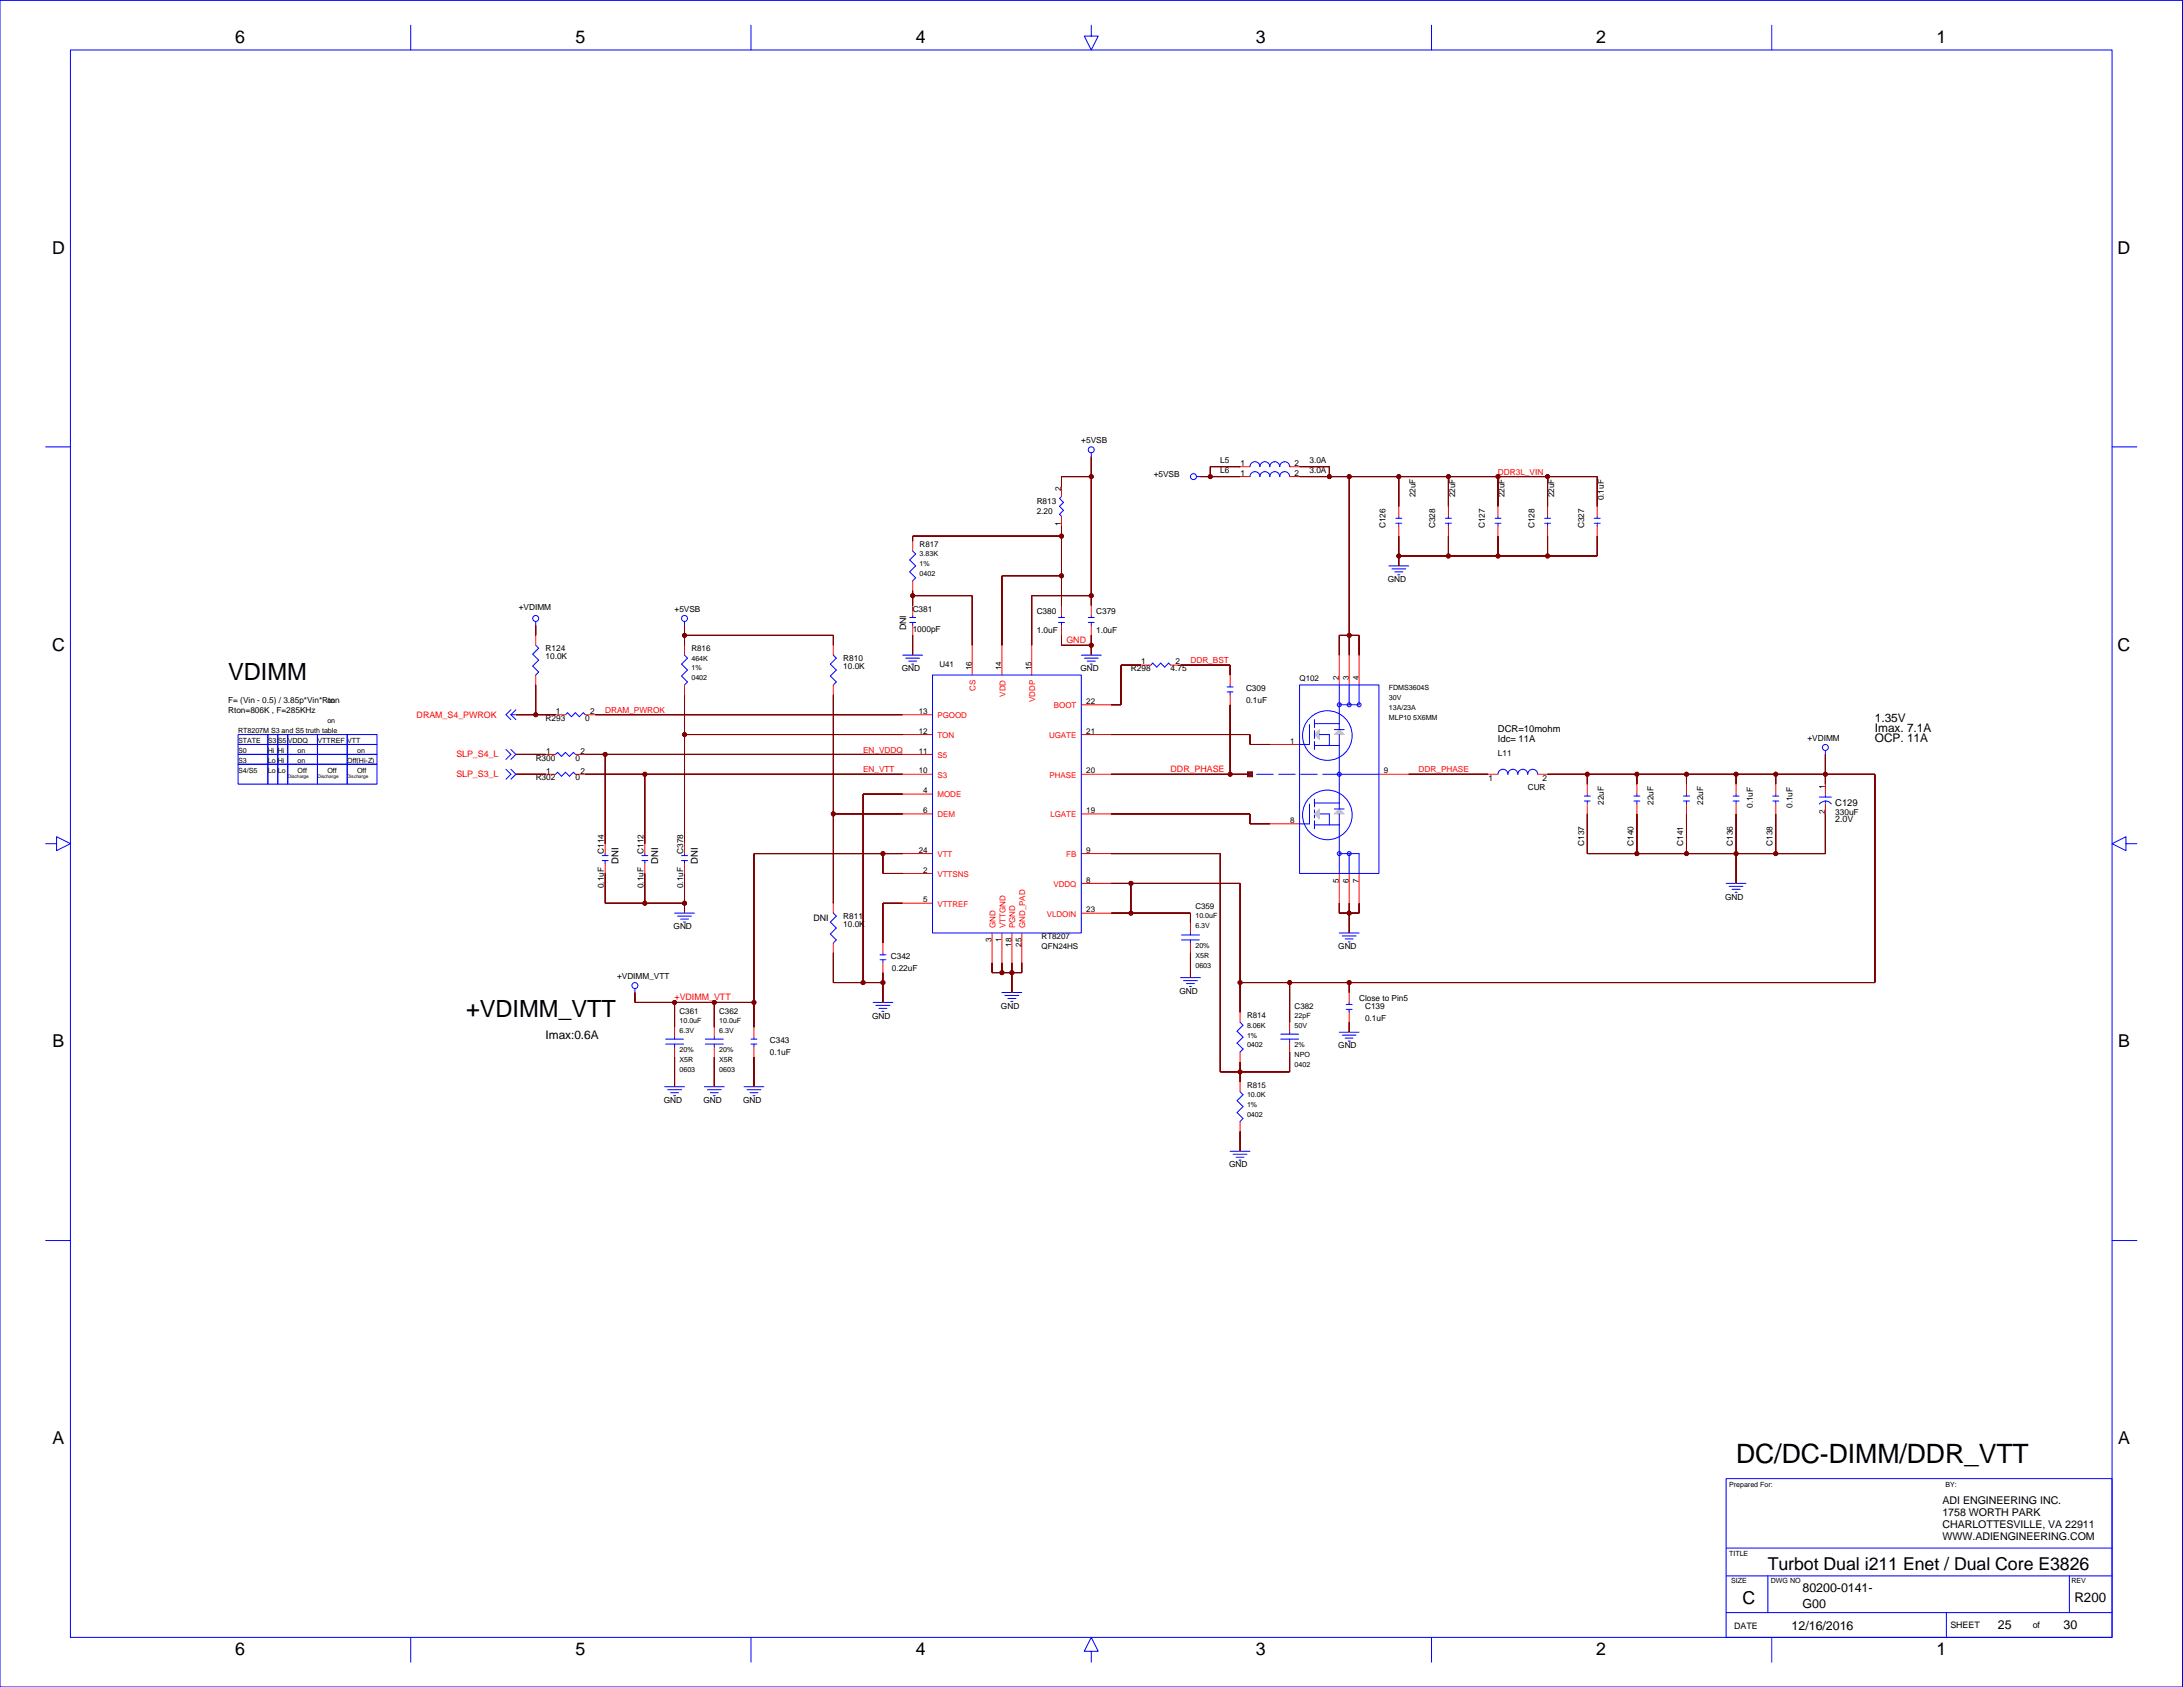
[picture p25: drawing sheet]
<svg xmlns="http://www.w3.org/2000/svg" width="559mm" height="432mm" viewBox="0 0 559 432" stroke-linecap="round" stroke-linejoin="round" font-family="sans-serif">
<defs><g id="words">
<text font-size="6.8" x="444.4" y="374.4">DC/DC-DIMM/DDR_VTT</text>
<g font-size="6.1">
<text x="58.4" y="173.9">VDIMM</text>
<text x="119.4" y="260.3">+VDIMM_VTT</text>
</g>
<g font-size="4.6">
<text x="60.2" y="11.1">6</text>
<text x="147.3" y="11.1">5</text>
<text x="234.4" y="11.1">4</text>
<text x="321.5" y="11.1">3</text>
<text x="408.6" y="11.1">2</text>
<text x="495.7" y="11.1">1</text>
<text x="13.4" y="64.9">D</text>
<text x="542.1" y="64.9">D</text>
<text x="13.4" y="166.5">C</text>
<text x="542.1" y="166.5">C</text>
<text x="13.5" y="268.1">B</text>
<text x="542.2" y="268.1">B</text>
<text x="13.5" y="369.7">A</text>
<text x="542.2" y="369.7">A</text>
<text x="452.5" y="401.8">Turbot Dual i211 Enet / Dual Core E3826</text>
<text x="446.1" y="410.6">C</text>
<text x="60.2" y="423.5">6</text>
<text x="147.3" y="423.5">5</text>
<text x="234.4" y="423.5">4</text>
<text x="321.5" y="423.5">3</text>
<text x="408.6" y="423.5">2</text>
<text x="495.7" y="423.5">1</text>
</g>
<text font-size="3.4" x="531" y="410">R200</text>
<g font-size="3.2">
<text x="461.4" y="407.5">80200-0141-</text>
<text x="461.4" y="411.5">G00</text>
<text x="458.6" y="417.1">12/16/2016</text>
<text x="511.4" y="416.9">25</text>
<text x="528.2" y="417">30</text>
</g>
<g font-size="3">
<text x="480" y="184.8">1.35V</text>
<text x="480" y="189.9">OCP. 11A</text>
<text x="480" y="187.3">Imax. 7.1A</text>
<text x="139.7" y="266">Imax:0.6A</text>
</g>
<g font-size="2.7">
<text x="497.2" y="385">ADI ENGINEERING INC.</text>
<text x="497.2" y="388">1758 WORTH PARK</text>
<text x="497.2" y="391.1">CHARLOTTESVILLE, VA 22911</text>
<text x="497.2" y="394.1">WWW.ADIENGINEERING.COM</text>
</g>
<g font-size="2.4">
<text x="383.5" y="190">Idc= 11A</text>
<text x="383.5" y="187.5">DCR=10mohm</text>
<text x="469.8" y="206.3">C129</text>
<text x="158.3" y="221" transform="rotate(-90 158.3 221)">DNI</text>
<text x="168.5" y="221" transform="rotate(-90 168.5 221)">DNI</text>
<text x="178.6" y="221" transform="rotate(-90 178.6 221)">DNI</text>
</g>
<g font-size="2.3">
<text x="232" y="161.4" transform="rotate(-90 232 161.4)">DNI</text>
<text x="469.8" y="210.4">2.0V</text>
<text x="208.2" y="235.7">DNI</text>
<text x="443.9" y="417.1">DATE</text>
<text x="499.3" y="416.8">SHEET</text>
<text x="520.3" y="416.8">of</text>
</g>
<g font-size="2.3" fill="#f00">
<text x="273" y="164.6">GND</text>
<text x="106.7" y="183.7">DRAM_S4_PWROK</text>
<text x="116.8" y="193.8">SLP_S4_L</text>
<text x="299.7" y="197.7">DDR_PHASE</text>
<text x="116.8" y="198.9">SLP_S3_L</text>
<text x="172.7" y="256.1">+VDIMM_VTT</text>
</g>
<g font-size="2.1">
<text x="276.8" y="113.4">+5VSB</text>
<text x="312.3" y="118.5">L5</text>
<text x="317.5" y="119.3">1</text>
<text x="331.4" y="119.3">2</text>
<text x="335.2" y="118.5">3.0A</text>
<text x="271.6" y="125.8" transform="rotate(-90 271.6 125.8)">2</text>
<text x="295.3" y="122.1">+5VSB</text>
<text x="312.3" y="121">L6</text>
<text x="317.5" y="121.8">1</text>
<text x="331.4" y="121.8">2</text>
<text x="335.2" y="121">3.0A</text>
<text x="265.4" y="129.1">R813</text>
<text x="265.4" y="131.7">2.20</text>
<text x="362.3" y="127.3" transform="rotate(-90 362.3 127.3)">22uF</text>
<text x="372.5" y="127.3" transform="rotate(-90 372.5 127.3)">22uF</text>
<text x="385.2" y="127.3" transform="rotate(-90 385.2 127.3)">22uF</text>
<text x="397.9" y="127.3" transform="rotate(-90 397.9 127.3)">22uF</text>
<text x="410.6" y="128.1" transform="rotate(-90 410.6 128.1)">0.1uF</text>
<text x="271.6" y="134.6" transform="rotate(-90 271.6 134.6)">1</text>
<text x="354.7" y="135.2" transform="rotate(-90 354.7 135.2)">C126</text>
<text x="367.4" y="135.2" transform="rotate(-90 367.4 135.2)">C328</text>
<text x="380.1" y="135.2" transform="rotate(-90 380.1 135.2)">C127</text>
<text x="392.8" y="135.2" transform="rotate(-90 392.8 135.2)">C128</text>
<text x="405.5" y="135.2" transform="rotate(-90 405.5 135.2)">C327</text>
<text x="355.3" y="149">GND</text>
<text x="132.8" y="156.1">+VDIMM</text>
<text x="172.7" y="156.6">+5VSB</text>
<text x="233.6" y="156.6">C381</text>
<text x="233.6" y="161.7">1000pF</text>
<text x="265.4" y="157.1">C380</text>
<text x="280.6" y="157.1">C379</text>
<text x="139.7" y="166.8">R124</text>
<text x="265.4" y="162.1">1.0uF</text>
<text x="280.6" y="162.1">1.0uF</text>
<text x="139.7" y="168.8">10.0K</text>
<text x="215.9" y="169.3">R810</text>
<text x="215.9" y="171.3">10.0K</text>
<text x="230.8" y="171.8">GND</text>
<text x="276.5" y="171.8">GND</text>
<text x="289.5" y="171.8">R298</text>
<text x="292.1" y="170.1">1</text>
<text x="299.7" y="171.8">4.75</text>
<text x="300.9" y="170.1">2</text>
<text x="58.4" y="179.9">F= (Vin - 0.5) / 3.85p*Vin*Rton</text>
<text x="319" y="180">0.1uF</text>
<text x="319" y="176.9">C309</text>
<text x="58.4" y="182.5">Rton=806K , F=285KHz</text>
<text x="139.7" y="184.5">R293</text>
<text x="142.3" y="182.7">1</text>
<text x="149.8" y="184.5">0</text>
<text x="151.1" y="182.7">2</text>
<text x="462.7" y="189.6">+VDIMM</text>
<text x="137.1" y="194.7">R300</text>
<text x="139.8" y="198">1</text>
<text x="139.8" y="192.9">1</text>
<text x="147.3" y="194.7">0</text>
<text x="148.6" y="198">2</text>
<text x="148.6" y="192.9">2</text>
<text x="383.5" y="193.4">L11</text>
<text x="137.1" y="199.8">R302</text>
<text x="147.3" y="199.8">0</text>
<text x="381" y="199.8">1</text>
<text x="391.1" y="202.3">CUR</text>
<text x="394.9" y="199.8">2</text>
<text x="467.2" y="202" transform="rotate(-90 467.2 202)">1</text>
<text x="410.6" y="206" transform="rotate(-90 410.6 206)">22uF</text>
<text x="423.3" y="206" transform="rotate(-90 423.3 206)">22uF</text>
<text x="435.9" y="206" transform="rotate(-90 435.9 206)">22uF</text>
<text x="448.6" y="206.8" transform="rotate(-90 448.6 206.8)">0.1uF</text>
<text x="458.8" y="206.8" transform="rotate(-90 458.8 206.8)">0.1uF</text>
<text x="467.2" y="208.2" transform="rotate(-90 467.2 208.2)">2</text>
<text x="469.8" y="208.5">330uF</text>
<text x="154.5" y="218.5" transform="rotate(-90 154.5 218.5)">C114</text>
<text x="164.7" y="218.5" transform="rotate(-90 164.7 218.5)">C112</text>
<text x="174.9" y="218.5" transform="rotate(-90 174.9 218.5)">C378</text>
<text x="405.5" y="216.5" transform="rotate(-90 405.5 216.5)">C137</text>
<text x="418.2" y="216.5" transform="rotate(-90 418.2 216.5)">C140</text>
<text x="430.9" y="216.5" transform="rotate(-90 430.9 216.5)">C141</text>
<text x="443.6" y="216.5" transform="rotate(-90 443.6 216.5)">C136</text>
<text x="453.7" y="216.5" transform="rotate(-90 453.7 216.5)">C138</text>
<text x="154.5" y="227.4" transform="rotate(-90 154.5 227.4)">0.1uF</text>
<text x="164.7" y="227.4" transform="rotate(-90 164.7 227.4)">0.1uF</text>
<text x="174.9" y="227.4" transform="rotate(-90 174.9 227.4)">0.1uF</text>
<text x="441.6" y="230.2">GND</text>
<text x="172.4" y="237.9">GND</text>
<text x="215.9" y="235.3">R811</text>
<text x="215.9" y="237.3">10.0K</text>
<text x="228" y="245.5">C342</text>
<text x="342.6" y="242.9">GND</text>
<text x="158" y="250.6">+VDIMM_VTT</text>
<text x="228.3" y="248.5">0.22uF</text>
<text x="301.9" y="254.4">GND</text>
<text x="347.9" y="256.1">Close to Pin5</text>
<text x="223.2" y="260.7">GND</text>
<text x="256.2" y="258.2">GND</text>
<text x="349.4" y="261.2">0.1uF</text>
<text x="349.4" y="258.2">C139</text>
<text x="197.1" y="267.1">C343</text>
<text x="342.6" y="268.3">GND</text>
<text x="197.1" y="270.1">0.1uF</text>
<text x="169.9" y="282.3">GND</text>
<text x="180" y="282.3">GND</text>
<text x="190.2" y="282.3">GND</text>
<text x="314.6" y="298.8">GND</text>
</g>
<g font-size="2.1" fill="#f00">
<text x="383.5" y="121.5">DDR3L_VIN</text>
<text x="304.7" y="169.8">DDR_BST</text>
<text x="154.9" y="182.5">DRAM_PWROK</text>
<text x="220.9" y="197.7">EN_VTT</text>
<text x="220.9" y="192.6">EN_VDDQ</text>
<text x="363.1" y="197.7">DDR_PHASE</text>
</g>
<g font-size="2">
<text x="235.4" y="140.1">R817</text>
<text x="177" y="166.7">R816</text>
<text x="240.5" y="170.8">U41</text>
<text x="248.8" y="171.5" transform="rotate(-90 248.8 171.5)">16</text>
<text x="256.4" y="171.5" transform="rotate(-90 256.4 171.5)">14</text>
<text x="264" y="171.5" transform="rotate(-90 264 171.5)">15</text>
<text x="332.7" y="174.3">Q102</text>
<text x="342.7" y="174" transform="rotate(-90 342.7 174)">2</text>
<text x="345.3" y="174" transform="rotate(-90 345.3 174)">3</text>
<text x="347.8" y="174" transform="rotate(-90 347.8 174)">4</text>
<text x="235.2" y="182.7">13</text>
<text x="278.1" y="180.2">22</text>
<text x="235.2" y="187.8">12</text>
<text x="278.1" y="187.8">21</text>
<text x="330.3" y="190.3">1</text>
<text x="235.2" y="192.9">11</text>
<text x="235.2" y="198">10</text>
<text x="278.1" y="198">20</text>
<text x="354.2" y="198">9</text>
<text x="236.3" y="203">4</text>
<text x="236.3" y="208.1">6</text>
<text x="278.1" y="208.1">19</text>
<text x="330.3" y="210.7">8</text>
<text x="235.2" y="218.3">24</text>
<text x="278.1" y="218.3">9</text>
<text x="236.3" y="223.4">2</text>
<text x="278.1" y="225.9">8</text>
<text x="342.7" y="226" transform="rotate(-90 342.7 226)">5</text>
<text x="345.3" y="226" transform="rotate(-90 345.3 226)">6</text>
<text x="347.8" y="226" transform="rotate(-90 347.8 226)">7</text>
<text x="236.3" y="231">5</text>
<text x="278.1" y="233.5">23</text>
<text x="306" y="232.8">C359</text>
<text x="253.8" y="241.2" transform="rotate(-90 253.8 241.2)">3</text>
<text x="256.4" y="241.2" transform="rotate(-90 256.4 241.2)">1</text>
<text x="258.9" y="242.3" transform="rotate(-90 258.9 242.3)">18</text>
<text x="261.5" y="242.3" transform="rotate(-90 261.5 242.3)">25</text>
<text x="266.6" y="240.4">RT8207</text>
<text x="266.6" y="242.9">QFN24HS</text>
<text x="174" y="259.4">C361</text>
<text x="184.1" y="259.4">C362</text>
<text x="319.2" y="260.7">R814</text>
<text x="331.4" y="258.1">C382</text>
<text x="319.2" y="278.5">R815</text>
</g>
<g font-size="2" fill="#f00">
<text x="249.7" y="176.9" transform="rotate(-90 249.7 176.9)">CS</text>
<text x="257.3" y="178.3" transform="rotate(-90 257.3 178.3)">VDD</text>
<text x="265" y="179.7" transform="rotate(-90 265 179.7)">VDDP</text>
<text x="240" y="183.8">PGOOD</text>
<text x="269.8" y="181.3">BOOT</text>
<text x="240" y="188.9">TON</text>
<text x="268.5" y="188.9">UGATE</text>
<text x="240" y="194">S5</text>
<text x="240" y="199">S3</text>
<text x="268.6" y="199">PHASE</text>
<text x="240" y="204.1">MODE</text>
<text x="240" y="209.2">DEM</text>
<text x="268.9" y="209.2">LGATE</text>
<text x="240" y="219.4">VTT</text>
<text x="272.9" y="219.4">FB</text>
<text x="240" y="224.4">VTTSNS</text>
<text x="269.7" y="227">VDDQ</text>
<text x="240" y="232">VTTREF</text>
<text x="254.8" y="237.5" transform="rotate(-90 254.8 237.5)">GND</text>
<text x="257.3" y="237.5" transform="rotate(-90 257.3 237.5)">VTTGND</text>
<text x="259.9" y="237.5" transform="rotate(-90 259.9 237.5)">PGND</text>
<text x="262.4" y="237.5" transform="rotate(-90 262.4 237.5)">GND_PAD</text>
<text x="268" y="234.6">VLDOIN</text>
</g>
<g font-size="1.8">
<text x="235.4" y="142.4">3.83K</text>
<text x="235.4" y="147.5">0402</text>
<text x="235.4" y="144.9">1%</text>
<text x="177" y="169.1">464K</text>
<text x="177" y="171.6">1%</text>
<text x="83.8" y="180">on</text>
<text x="177" y="174.1">0402</text>
<text x="355.5" y="176.7">FDMS3604S</text>
<text x="355.5" y="179.2">30V</text>
<text x="83.8" y="185.1">on</text>
<text x="355.5" y="184.3">MLP10 5X6MM</text>
<text x="355.5" y="181.8">13A/23A</text>
<text x="60.9" y="190.1">STATE</text>
<text x="60.9" y="187.6">RT8207M S3 and S5 truth table</text>
<text x="68.6" y="190.1">S3</text>
<text x="71.1" y="190.1">S5</text>
<text x="73.6" y="190.1">VDDQ</text>
<text x="81.3" y="190.1">VTTREF VTT</text>
<text x="60.9" y="197.8">S4/S5</text>
<text x="60.9" y="195.2">S3</text>
<text x="60.9" y="192.7">S0</text>
<text x="68.6" y="197.8">Lo</text>
<text x="68.6" y="195.2">Lo</text>
<text x="68.6" y="192.7">Hi</text>
<text x="71.1" y="197.8">Lo</text>
<text x="71.1" y="195.2">Hi</text>
<text x="71.1" y="192.7">Hi</text>
<text x="76.2" y="197.8">Off</text>
<text x="76.2" y="195.2">on</text>
<text x="76.2" y="192.7">on</text>
<text x="83.8" y="197.8">Off</text>
<text x="88.9" y="195.2">Off(Hi-Z)</text>
<text x="91.4" y="197.8">Off</text>
<text x="91.4" y="192.7">on</text>
<text x="306" y="235.1">10.0uF</text>
<text x="306" y="237.6">6.3V</text>
<text x="306" y="242.7">20%</text>
<text x="306" y="245.2">X5R</text>
<text x="306" y="247.8">0603</text>
<text x="174" y="261.8">10.0uF</text>
<text x="184.1" y="261.8">10.0uF</text>
<text x="319.2" y="263">8.06K</text>
<text x="331.4" y="260.5">22pF</text>
<text x="331.4" y="263">50V</text>
<text x="174" y="264.3">6.3V</text>
<text x="174" y="269.4">20%</text>
<text x="184.1" y="264.3">6.3V</text>
<text x="184.1" y="269.4">20%</text>
<text x="319.2" y="268.1">0402</text>
<text x="319.2" y="265.6">1%</text>
<text x="331.4" y="268.1">2%</text>
<text x="174" y="274.4">0603</text>
<text x="174" y="271.9">X5R</text>
<text x="184.1" y="274.4">0603</text>
<text x="184.1" y="271.9">X5R</text>
<text x="331.4" y="273.2">0402</text>
<text x="331.4" y="270.6">NPO</text>
<text x="319.2" y="280.8">10.0K</text>
<text x="319.2" y="285.9">0402</text>
<text x="319.2" y="283.3">1%</text>
<text x="442.6" y="380.6">Prepared For:</text>
<text x="498" y="380.6">BY:</text>
<text x="442.6" y="398.4">TITLE</text>
<text x="443.1" y="405.2">SIZE</text>
<text x="453.3" y="405.2">DWG NO</text>
<text x="530.2" y="405.2">REV</text>
</g>
<g font-size="1.2">
<text x="73.6" y="199.2">Discharge</text>
<text x="81.3" y="199.2">Discharge</text>
<text x="88.9" y="199.2">Discharge</text>
</g>
</g></defs>
<g fill="none" stroke="#00f" stroke-width=".26">
<path d="M0 .1h558.7v431.7h-558.7zM18 12.8h522.6v406.3h-522.6zM105.1 6.4v6.4M192.2 6.4v6.4M279.3 6.4v2.8h1.8l-1.8 3.6-1.7-3.6h1.7M366.4 6.4v6.4M453.5 6.4v6.4M11.7 114.4h6.3M279.3 115.9v1M320 119.5a1.27 1.27 0 0 1 1.2-1.3 1.27 1.27 0 0 1 1.3 1.3 1.27 1.27 0 0 1 1.3-1.3 1.27 1.27 0 0 1 1.2 1.3 1.27 1.27 0 0 1 1.3-1.3 1.27 1.27 0 0 1 1.3 1.3 1.27 1.27 0 0 1 1.3-1.3 1.27 1.27 0 0 1 1.2 1.3M540.6 114.4h6.4M271.7 127.1l-.5 .5 1 1-1 1 1 1-1 1 .5 .5"/>
<path d="M306.3 122h1M320 122a1.27 1.27 0 0 1 1.2-1.3 1.27 1.27 0 0 1 1.3 1.3 1.27 1.27 0 0 1 1.3-1.3 1.27 1.27 0 0 1 1.2 1.3 1.27 1.27 0 0 1 1.3-1.3 1.27 1.27 0 0 1 1.3 1.3 1.27 1.27 0 0 1 1.3-1.3 1.27 1.27 0 0 1 1.2 1.3M357.3 133.9h1.5M357.3 132.7h1.5M358.1 132.1v.6M358.1 133.9v.8M370 133.9h1.5M370 132.7h1.5M370.8 132.1v.6M370.8 133.9v.8M382.7 133.9h1.5M382.7 132.7h1.5"/>
<path d="M383.5 132.1v.6M383.5 133.9v.8M395.4 133.9h1.5M395.4 132.7h1.5M396.1 132.1v.6M396.1 133.9v.8M408.1 133.9h1.5M408.1 132.7h1.5M408.8 132.1v.6M408.8 133.9v.8M137.1 159.1v1M175.2 159.1v1"/>
<path d="M232.9 159.3h1.5M232.9 158.1h1.5M233.6 157.5v.6M233.6 159.3v.8M233.6 141l.8 .8-1.5 1.5 1.5 1.5-1.5 1.6 1.5 1.5-.8 .8M271 159.3h1.5M271 158.1h1.5M271.7 157.5v.6M271.7 159.3v.8M278.6 159.3h1.5M278.6 158.1h1.5M279.3 157.5v.6"/>
<path d="M279.3 159.3v.8M355.5 144.8h5.1M356.3 145.6h3.5M357 146.4h2.1M357.8 147.1h.5M137.1 165.2l.8 .7-1.5 1.5 1.5 1.6-1.5 1.5 1.5 1.5-.8 .8M175.2 167.7l.8 .8-1.5 1.5 1.5 1.5-1.5 1.5 1.5 1.6-.8 .7M213.3 167.7l.8 .8-1.6 1.5 1.6 1.5-1.6 1.5 1.6 1.6-.8 .7M231.1 167.7h5.1M231.8 168.5h3.6M232.6 169.2h2M233.4 170h.5"/>
<path d="M238.7 172.8h38.1v66h-38.1zM276.8 167.7h5.1M277.6 168.5h3.5M278.3 169.2h2.1M279.1 170h.5M294.6 170.2l.5-.5 1 1 1-1 1 1 1-1 .6 .5M314.1 177.1h1.6M314.1 175.8h1.6M314.9 175.3v.5M314.9 177.1v.8M332.7 175.3h20.3v48.3h-20.3zM342.8 175.3v11.4"/>
<path d="M345.4 175.3v5.1M347.9 175.3v5.1h-5.1M60.9 195.6h7.7v5.1h-7.7zM60.9 193.1h7.7v2.5h-7.7zM60.9 190.6h7.7v2.5h-7.7zM60.9 188h7.7v2.6h-7.7zM68.6 195.6h2.5v5.1h-2.5zM68.6 193.1h2.5v2.5h-2.5zM68.6 190.6h2.5v2.5h-2.5zM68.6 188h2.5v2.6h-2.5zM71.1 195.6h2.5v5.1h-2.5zM71.1 193.1h2.5v2.5h-2.5z"/>
<path d="M71.1 190.6h2.5v2.5h-2.5zM71.1 188h2.5v2.6h-2.5zM73.6 195.6h7.7v5.1h-7.7zM73.6 193.1h7.7v2.5h-7.7zM73.6 190.6h7.7v2.5h-7.7zM73.6 188h7.7v2.6h-7.7zM81.3 195.6h7.6v5.1h-7.6zM81.3 193.1h7.6v2.5h-7.6zM81.3 190.6h7.6v2.5h-7.6zM81.3 188h7.6v2.6h-7.6zM88.9 195.6h7.6v5.1h-7.6zM88.9 193.1h7.6v2.5h-7.6z"/>
<path d="M88.9 190.6h7.6v2.5h-7.6zM88.9 188h7.6v2.6h-7.6zM129.5 196.9l1.3 1.3-1.3 1.2M129.5 191.8l1.3 1.3-1.3 1.3M130.8 196.9l1.3 1.3-1.3 1.2M130.8 191.8l1.3 1.3-1.3 1.3M130.8 182.9h1.3M130.8 182.9l1.3 1.3M130.8 181.7l-1.3 1.2 1.3 1.3M132.1 181.7l-1.3 1.2M142.2 198.2l.5-.5 1 1 1-1 1.1 1 1-1 .5 .5M142.2 193.1l.5-.5 1 1 1-1 1.1 1 1-1 .5 .5"/>
<path d="M144.7 182.9l.6-.5 1 1 1-1 1 1 1-1 .5 .5M335.2 185.5v5.1h-2.5M336.5 184.2v2M336.5 187v2M336.5 189.8v2M336.5 190.8h6.3M336.5 185.2h6.3M337.7 188h2.6v2.8M341.6 186.7h2.5M342.8 188v19.1M342.8 198.2h10.2M383.5 198.2a1.27 1.27 0 0 1 1.2-1.3 1.27 1.27 0 0 1 1.3 1.3 1.27 1.27 0 0 1 1.3-1.3 1.27 1.27 0 0 1 1.2 1.3 1.27 1.27 0 0 1 1.3-1.3 1.27 1.27 0 0 1 1.3 1.3 1.27 1.27 0 0 1 1.2-1.3 1.27 1.27 0 0 1 1.3 1.3"/>
<path d="M467.3 192.1v1M11.7 215.9h2.8v-1.7l3.5 1.7-3.5 1.8v-1.8M154.1 219h1.6M154.9 218.5v.5M164.3 219h1.5M165.1 218.5v.5M174.5 219h1.5M175.2 218.5v.5M335.2 205.8v5.1h-2.5M336.5 204.5v2.1M336.5 207.3v2M336.5 210.1v2"/>
<path d="M336.5 211.1h6.3M336.5 205.5h6.3M337.7 208.3h2.6v2.8M341.6 207.1h2.5M342.8 208.3v15.3M342.8 218.5h5.1v5.1M345.4 218.5v5.1M405.5 205h1.6M405.5 203.8h1.6M406.3 203.3v.5M406.3 205v.8M418.2 205h1.6"/>
<path d="M418.2 203.8h1.6M419 203.3v.5M419 205v.8M430.9 205h1.6M430.9 203.8h1.6M431.7 203.3v.5M431.7 205v.8M443.6 205h1.6M443.6 203.8h1.6M444.4 203.3v.5M444.4 205v.8M453.8 205h1.5"/>
<path d="M453.8 203.8h1.5M454.6 203.3v.5M454.6 205v.8M465.7 204h3.1M467.2 205l-.6 .2-.9 .6M467.2 205l1.1 .3 .5 .5M467.3 203.3v.7M467.3 205v.8M544.2 215.9v-1.7l-3.6 1.7 3.6 1.8v-1.8h2.8M154.1 220.3h1.6M154.9 220.3v.7M164.3 220.3h1.5"/>
<path d="M165.1 220.3v.7M172.7 233.7h5.1M173.4 234.5h3.6M174.2 235.2h2M174.5 220.3h1.5M175 236h.5M175.2 220.3v.7M213.3 233.7l.8 .8-1.6 1.5 1.6 1.5-1.6 1.6 1.6 1.5-.8 .7M302.4 239.3h4.6M304.7 238.8v.5M342.8 238.8h5.1M343.6 239.6h3.5"/>
<path d="M441.9 226.1h5M442.6 226.9h3.6M443.4 227.6h2M444.1 228.4h.6M162.5 253v1M223.5 256.6h5M224.2 257.3h3.6M225 258.1h2M225.2 245.7h1.6M225.2 244.4h1.6M225.8 258.9h.5M226 243.9v.5"/>
<path d="M226 245.7v.7M256.5 254h5.1M257.2 254.8h3.6M258 255.6h2M258.8 256.3h.5M302.2 250.2h5.1M302.4 240.6h4.6M303 251h3.5M303.7 251.8h2M304.5 252.5h.5M304.7 240.6v.7M344.3 240.3h2.1"/>
<path d="M344.6 258.4h1.5M344.6 257.1h1.5M345.1 241.1h.5M345.4 256.6v.5M345.4 258.4v.7M170.1 278.2h5.1M170.4 267.2h4.6M170.4 266h4.6M170.9 278.9h3.6M171.7 279.7h2M172.7 265.5v.5M172.7 267.2v.8"/>
<path d="M180.3 278.2h5.1M180.6 267.2h4.5M180.6 266h4.5M181.1 278.9h3.5M181.8 279.7h2.1M182.8 265.5v.5M182.8 267.2v.8M190.5 278.2h5M191.2 278.9h3.6M192 279.7h2M192.2 267.2h1.6M192.2 266h1.6"/>
<path d="M193 265.5v.5M193 267.2v.8M317.4 261.7l.8 .7-1.5 1.5 1.5 1.6-1.5 1.5 1.5 1.5-.8 .8M317.4 279.4l.8 .8-1.5 1.5 1.5 1.5-1.5 1.6 1.5 1.5-.8 .8M327.8 266h4.6M327.8 264.7h4.6M330.1 264.2v.5M330.1 266v.7M342.8 264.2h5.1M343.6 265h3.5M344.3 265.7h2.1M345.1 266.5h.5"/>
<path d="M172.4 280.5h.5M182.6 280.5h.5M192.7 280.5h.5M314.9 294.7h5.1M315.7 295.4h3.5M316.4 296.2h2M317.2 297h.5M11.7 317.5h6.3M540.6 317.5h6.4M441.9 378.5h98.7v40.6h-98.7zM441.9 396.2h98.7M105.1 419.1v6.4"/>
<path d="M192.2 419.1v6.4M366.4 419.1v6.4M441.9 412.8h98.7M441.9 403.4h98.7M452.5 403.4v9.4M453.5 419.1v6.4M498.2 412.8v6.3M529.7 403.4v9.4M279.3 422.7h1.8l-1.8-3.6-1.7 3.6h1.7v2.8"/>
<circle cx="279.3" cy="115.1" r=".76"/>
<circle cx="305.5" cy="122" r=".76"/>
<circle cx="137.1" cy="158.3" r=".76"/>
<circle cx="175.2" cy="158.3" r=".76"/>
<circle cx="339.8" cy="188.3" r="6.3"/>
<circle cx="342.8" cy="198.2" r=".51"/>
<circle cx="342.8" cy="180.4" r=".51"/>
<circle cx="345.4" cy="180.4" r=".51"/>
<circle cx="347.9" cy="180.4" r=".51"/>
<circle cx="467.3" cy="191.3" r=".76"/>
<circle cx="339.8" cy="208.6" r="6.3"/>
<circle cx="342.8" cy="218.5" r=".51"/>
<circle cx="345.4" cy="218.5" r=".51"/>
<circle cx="162.5" cy="252.3" r=".76"/>
</g>
<g fill="none" stroke="#f00" stroke-width=".26">
<path d="M279.3 116.9h.1M317.4 119.5h2.6M330.1 119.5h2.6M233.6 138.5v2.5M271.7 124.5v2.6M271.7 132.1v2.6M307.3 122h.1M317.4 122h2.6M330.1 122h2.6M358.1 129.6v2.5M358.1 134.7v2.5M370.8 129.6v2.5"/>
<path d="M370.8 134.7v2.5M383.5 129.6v2.5M383.5 134.7v2.5M396.1 129.6v2.5M396.1 134.7v2.5M408.8 129.6v2.5M408.8 134.7v2.5M233.6 148.7v2.5M233.6 155v2.5M271.7 155v2.5M279.3 155v2.5M358.1 144.8h.1"/>
<path d="M137.1 160.1h.1M137.1 162.6v2.6M137.1 172.8v2.5M175.2 160.1h.1M175.2 165.2v2.5M175.2 175.3v2.6M213.3 165.2v2.5M213.3 175.3v2.6M233.6 167.7h.1M233.6 160.1v2.5M248.9 165.2v7.6M256.5 165.2v7.6"/>
<path d="M264.1 165.2v7.6M271.7 160.1v2.5M279.3 167.7h.1M279.3 160.1v2.5M292 170.2h2.6M299.7 170.2h2.5M314.9 172.8v2.5M314.9 177.9v2.5M342.8 167.7v7.6M345.4 167.7v7.6M347.9 167.7v7.6M132.1 198.2h.1"/>
<path d="M132.1 193.1h.1M132.1 182.9h.1M139.7 198.2h2.5M139.7 193.1h2.5M142.2 182.9h2.5M147.3 198.2h2.5M147.3 193.1h2.5M149.8 182.9h2.6M231.1 198.2h7.6M231.1 193.1h7.6M231.1 182.9h7.6M231.1 188h7.6"/>
<path d="M276.8 198.2h7.6M276.8 188h7.6M276.8 180.4h7.6M325 190.6h7.7M353 198.2h7.6M380.9 198.2h2.6M393.6 198.2h2.5M467.3 193.1h.1M154.9 215.9v2.6M165.1 215.9v2.6M175.2 215.9v2.6M231.1 218.5h7.6"/>
<path d="M231.1 208.3h7.6M231.1 203.3h7.6M276.8 218.5h7.6M276.8 208.3h7.6M325 210.9h7.7M406.3 200.7v2.6M406.3 205.8v2.5M419 200.7v2.6M419 205.8v2.5M431.7 200.7v2.6M431.7 205.8v2.5M444.4 200.7v2.6"/>
<path d="M444.4 205.8v2.5M454.6 200.7v2.6M454.6 205.8v2.5M467.3 200.7v2.6M467.3 205.8v2.5M154.9 221v2.6M165.1 221v2.6M175.2 233.7h.1M175.2 221v2.6M213.3 231.2v2.5M231.1 223.6h7.6M231.1 231.2h7.6"/>
<path d="M253.9 238.8v7.6M256.5 238.8v7.6M259 238.8v7.6M261.6 238.8v7.6M276.8 226.1h7.6M276.8 233.7h7.6M304.7 236.3v2.5M342.8 223.6v7.6M345.4 238.8h.1M345.4 223.6v7.6M347.9 223.6v7.6M444.4 226.1h.1"/>
<path d="M162.5 254h.1M213.3 241.3v2.6M226 256.6h.1M226 241.3v2.6M226 246.4v2.6M259 254h.1M304.7 250.2h.1M304.7 241.3v2.6M317.4 259.1v2.6M345.4 254v2.6M345.4 259.1v2.6M172.7 278.2h.1"/>
<path d="M172.7 262.9v2.6M172.7 268v2.5M182.8 278.2h.1M182.8 262.9v2.6M182.8 268v2.5M193 278.2h.1M193 262.9v2.6M193 268v2.5M317.4 269.3v2.5M317.4 276.9v2.5M330.1 261.7v2.5M330.1 266.7v2.6"/>
<path d="M345.4 264.2h.1M317.4 294.7h.1M317.4 287.1v2.5"/>
</g>
<g fill="#800000" stroke="#800000" stroke-width=".26">
<path d="M165.1 198.2h66z" fill-rule="evenodd"/>
<path d="M149.8 198.2h15.3z" fill-rule="evenodd"/>
<path d="M165.1 198.2v17.7z" fill-rule="evenodd"/>
<path d="M152.4 182.9h78.7z" fill-rule="evenodd"/>
<path d="M154.9 193.1h76.2z" fill-rule="evenodd"/>
<path d="M154.9 193.1v22.8z" fill-rule="evenodd"/>
<path d="M149.8 193.1h5.1z" fill-rule="evenodd"/>
<path d="M307.3 122h2.5z" fill-rule="evenodd"/>
<path d="M309.8 119.5h7.6z" fill-rule="evenodd"/>
<path d="M309.8 119.5v2.5z" fill-rule="evenodd"/>
<path d="M309.8 122h7.6z" fill-rule="evenodd"/>
<path d="M137.1 175.3v7.6z" fill-rule="evenodd"/>
<path d="M137.1 182.9h5.1z" fill-rule="evenodd"/>
<path d="M132.1 182.9h5z" fill-rule="evenodd"/>
<path d="M132.1 193.1h7.6z" fill-rule="evenodd"/>
<path d="M132.1 198.2h7.6z" fill-rule="evenodd"/>
<path d="M137.1 160.1v2.5z" fill-rule="evenodd"/>
<path d="M467.3 198.2v2.5z" fill-rule="evenodd"/>
<path d="M454.6 198.2v2.5z" fill-rule="evenodd"/>
<path d="M444.4 198.2v2.5z" fill-rule="evenodd"/>
<path d="M431.7 198.2v2.5z" fill-rule="evenodd"/>
<path d="M419 198.2v2.5z" fill-rule="evenodd"/>
<path d="M396.1 198.2h10.2z" fill-rule="evenodd"/>
<path d="M406.3 198.2v2.5z" fill-rule="evenodd"/>
<path d="M406.3 198.2h12.7z" fill-rule="evenodd"/>
<path d="M419 198.2h12.7z" fill-rule="evenodd"/>
<path d="M431.7 198.2h12.7z" fill-rule="evenodd"/>
<path d="M444.4 198.2h10.2z" fill-rule="evenodd"/>
<path d="M454.6 198.2h12.7z" fill-rule="evenodd"/>
<path d="M467.3 193.1v5.1z" fill-rule="evenodd"/>
<path d="M467.3 198.2h12.7z" fill-rule="evenodd"/>
<path d="M480 198.2v53.3z" fill-rule="evenodd"/>
<path d="M345.4 251.5h134.6z" fill-rule="evenodd"/>
<path d="M345.4 251.5v2.5z" fill-rule="evenodd"/>
<path d="M330.1 251.5h15.3z" fill-rule="evenodd"/>
<path d="M330.1 251.5v10.2z" fill-rule="evenodd"/>
<path d="M317.4 251.5h12.7z" fill-rule="evenodd"/>
<path d="M317.4 251.5v7.6z" fill-rule="evenodd"/>
<path d="M317.4 226.1v25.4z" fill-rule="evenodd"/>
<path d="M289.5 226.1h27.9z" fill-rule="evenodd"/>
<path d="M284.4 226.1h5.1z" fill-rule="evenodd"/>
<path d="M289.5 226.1v7.6z" fill-rule="evenodd"/>
<path d="M284.4 233.7h5.1z" fill-rule="evenodd"/>
<path d="M289.5 233.7h15.2z" fill-rule="evenodd"/>
<path d="M304.7 233.7v2.6z" fill-rule="evenodd"/>
<path d="M444.4 208.3v10.2z" fill-rule="evenodd"/>
<path d="M406.3 208.3v10.2z" fill-rule="evenodd"/>
<path d="M406.3 218.5h12.7z" fill-rule="evenodd"/>
<path d="M419 208.3v10.2z" fill-rule="evenodd"/>
<path d="M419 218.5h12.7z" fill-rule="evenodd"/>
<path d="M431.7 208.3v10.2z" fill-rule="evenodd"/>
<path d="M431.7 218.5h12.7z" fill-rule="evenodd"/>
<path d="M444.4 218.5v7.6z" fill-rule="evenodd"/>
<path d="M444.4 218.5h10.2z" fill-rule="evenodd"/>
<path d="M467.3 208.3v10.2z" fill-rule="evenodd"/>
<path d="M454.6 218.5h12.7z" fill-rule="evenodd"/>
<path d="M454.6 208.3v10.2z" fill-rule="evenodd"/>
<path d="M345.4 261.7v2.5z" fill-rule="evenodd"/>
<path d="M358.1 137.2v5.1z" fill-rule="evenodd"/>
<path d="M358.1 142.3v2.5z" fill-rule="evenodd"/>
<path d="M358.1 142.3h12.7z" fill-rule="evenodd"/>
<path d="M370.8 137.2v5.1z" fill-rule="evenodd"/>
<path d="M370.8 142.3h12.7z" fill-rule="evenodd"/>
<path d="M383.5 137.2v5.1z" fill-rule="evenodd"/>
<path d="M383.5 142.3h12.6z" fill-rule="evenodd"/>
<path d="M396.1 137.2v5.1z" fill-rule="evenodd"/>
<path d="M396.1 142.3h12.7z" fill-rule="evenodd"/>
<path d="M408.8 137.2v5.1z" fill-rule="evenodd"/>
<path d="M172.7 270.5v7.7z" fill-rule="evenodd"/>
<path d="M182.8 270.5v7.7z" fill-rule="evenodd"/>
<path d="M193 270.5v7.7z" fill-rule="evenodd"/>
<path d="M259 249v5z" fill-rule="evenodd"/>
<path d="M253.9 249h2.6z" fill-rule="evenodd"/>
<path d="M253.9 246.4v2.6z" fill-rule="evenodd"/>
<path d="M259 249h2.6z" fill-rule="evenodd"/>
<path d="M259 246.4v2.6z" fill-rule="evenodd"/>
<path d="M256.5 249h2.5z" fill-rule="evenodd"/>
<path d="M261.6 246.4v2.6z" fill-rule="evenodd"/>
<path d="M256.5 246.4v2.6z" fill-rule="evenodd"/>
<path d="M226 231.2v10.1z" fill-rule="evenodd"/>
<path d="M226 231.2h5.1z" fill-rule="evenodd"/>
<path d="M287 170.2v10.2z" fill-rule="evenodd"/>
<path d="M284.4 180.4h2.6z" fill-rule="evenodd"/>
<path d="M287 170.2h5z" fill-rule="evenodd"/>
<path d="M314.9 170.2v2.6z" fill-rule="evenodd"/>
<path d="M302.2 170.2h12.7z" fill-rule="evenodd"/>
<path d="M360.6 198.2h20.3z" fill-rule="evenodd"/>
<path d="M284.4 188h35.6z" fill-rule="evenodd"/>
<path d="M320 188v2.6z" fill-rule="evenodd"/>
<path d="M320 190.6h5z" fill-rule="evenodd"/>
<path d="M284.4 208.3h35.6z" fill-rule="evenodd"/>
<path d="M320 208.3v2.6z" fill-rule="evenodd"/>
<path d="M320 210.9h5z" fill-rule="evenodd"/>
<path d="M314.9 180.4v17.8z" fill-rule="evenodd"/>
<path d="M314.9 198.2h5.1z" fill-rule="evenodd"/>
<path d="M284.4 198.2h30.5z" fill-rule="evenodd"/>
<path d="M319.3 197.5h1.3v1.3h-1.3z" fill-rule="evenodd"/>
<path d="M347.9 162.6v5.1z" fill-rule="evenodd"/>
<path d="M345.4 162.6h2.5z" fill-rule="evenodd"/>
<path d="M342.8 162.6h2.6z" fill-rule="evenodd"/>
<path d="M342.8 162.6v5.1z" fill-rule="evenodd"/>
<path d="M345.4 162.6v5.1z" fill-rule="evenodd"/>
<path d="M345.4 122v40.6z" fill-rule="evenodd"/>
<path d="M340.3 122h5.1z" fill-rule="evenodd"/>
<path d="M408.8 122v7.6z" fill-rule="evenodd"/>
<path d="M396.1 122h12.7z" fill-rule="evenodd"/>
<path d="M396.1 122v7.6z" fill-rule="evenodd"/>
<path d="M383.5 122h12.6z" fill-rule="evenodd"/>
<path d="M383.5 122v7.6z" fill-rule="evenodd"/>
<path d="M370.8 122h12.7z" fill-rule="evenodd"/>
<path d="M370.8 122v7.6z" fill-rule="evenodd"/>
<path d="M358.1 122h12.7z" fill-rule="evenodd"/>
<path d="M358.1 122v7.6z" fill-rule="evenodd"/>
<path d="M345.4 122h12.7z" fill-rule="evenodd"/>
<path d="M332.7 122h7.6z" fill-rule="evenodd"/>
<path d="M340.3 119.5v2.5z" fill-rule="evenodd"/>
<path d="M332.7 119.5h7.6z" fill-rule="evenodd"/>
<path d="M345.4 231.2v2.5z" fill-rule="evenodd"/>
<path d="M347.9 231.2v2.5z" fill-rule="evenodd"/>
<path d="M345.4 233.7h2.5z" fill-rule="evenodd"/>
<path d="M345.4 233.7v5.1z" fill-rule="evenodd"/>
<path d="M342.8 233.7h2.6z" fill-rule="evenodd"/>
<path d="M342.8 231.2v2.5z" fill-rule="evenodd"/>
<path d="M317.4 274.4v2.5z" fill-rule="evenodd"/>
<path d="M317.4 271.8v2.6z" fill-rule="evenodd"/>
<path d="M284.4 218.5h27.9z" fill-rule="evenodd"/>
<path d="M312.3 274.4h5.1z" fill-rule="evenodd"/>
<path d="M317.4 274.4h12.7z" fill-rule="evenodd"/>
<path d="M330.1 269.3v5.1z" fill-rule="evenodd"/>
<path d="M312.3 218.5v55.9z" fill-rule="evenodd"/>
<path d="M317.4 289.6v5.1z" fill-rule="evenodd"/>
<path d="M175.2 188h55.9z" fill-rule="evenodd"/>
<path d="M175.2 188v27.9z" fill-rule="evenodd"/>
<path d="M175.2 177.9v10.1z" fill-rule="evenodd"/>
<path d="M193 256.6v6.3z" fill-rule="evenodd"/>
<path d="M182.8 256.6v6.3z" fill-rule="evenodd"/>
<path d="M172.7 256.6v6.3z" fill-rule="evenodd"/>
<path d="M226 223.6h5.1z" fill-rule="evenodd"/>
<path d="M226 218.5v5.1z" fill-rule="evenodd"/>
<path d="M193 218.5v38.1z" fill-rule="evenodd"/>
<path d="M226 218.5h5.1z" fill-rule="evenodd"/>
<path d="M162.5 254v2.6z" fill-rule="evenodd"/>
<path d="M162.5 256.6h10.2z" fill-rule="evenodd"/>
<path d="M172.7 256.6h10.1z" fill-rule="evenodd"/>
<path d="M193 218.5h33z" fill-rule="evenodd"/>
<path d="M182.8 256.6h10.2z" fill-rule="evenodd"/>
<path d="M165.1 223.6v7.6z" fill-rule="evenodd"/>
<path d="M154.9 231.2h10.2z" fill-rule="evenodd"/>
<path d="M154.9 223.6v7.6z" fill-rule="evenodd"/>
<path d="M165.1 231.2h10.1z" fill-rule="evenodd"/>
<path d="M175.2 231.2v2.5z" fill-rule="evenodd"/>
<path d="M175.2 223.6v7.6z" fill-rule="evenodd"/>
<path d="M279.3 165.2v2.5z" fill-rule="evenodd"/>
<path d="M271.7 162.6v2.6z" fill-rule="evenodd"/>
<path d="M271.7 165.2h7.6z" fill-rule="evenodd"/>
<path d="M279.3 162.6v2.6z" fill-rule="evenodd"/>
<path d="M233.6 151.2v1.3z" fill-rule="evenodd"/>
<path d="M233.6 152.5h15.3z" fill-rule="evenodd"/>
<path d="M233.6 152.5v2.5z" fill-rule="evenodd"/>
<path d="M248.9 152.5v12.7z" fill-rule="evenodd"/>
<path d="M233.6 162.6v5.1z" fill-rule="evenodd"/>
<path d="M279.3 116.9v5.1z" fill-rule="evenodd"/>
<path d="M279.3 152.5v2.5z" fill-rule="evenodd"/>
<path d="M264.1 152.5v12.7z" fill-rule="evenodd"/>
<path d="M264.1 152.5h15.2z" fill-rule="evenodd"/>
<path d="M279.3 122v30.5z" fill-rule="evenodd"/>
<path d="M271.7 122h7.6z" fill-rule="evenodd"/>
<path d="M271.7 122v2.5z" fill-rule="evenodd"/>
<path d="M213.3 208.3v22.9z" fill-rule="evenodd"/>
<path d="M213.3 177.9v30.4z" fill-rule="evenodd"/>
<path d="M213.3 208.3h17.8z" fill-rule="evenodd"/>
<path d="M213.3 243.9v7.6z" fill-rule="evenodd"/>
<path d="M213.3 251.5h7.6z" fill-rule="evenodd"/>
<path d="M220.9 203.3h10.2z" fill-rule="evenodd"/>
<path d="M220.9 203.3v48.2z" fill-rule="evenodd"/>
<path d="M220.9 251.5h5.1z" fill-rule="evenodd"/>
<path d="M226 249v2.5z" fill-rule="evenodd"/>
<path d="M226 251.5v5.1z" fill-rule="evenodd"/>
<path d="M213.3 162.6v2.6z" fill-rule="evenodd"/>
<path d="M175.2 162.6h38.1z" fill-rule="evenodd"/>
<path d="M175.2 162.6v2.6z" fill-rule="evenodd"/>
<path d="M175.2 160.1v2.5z" fill-rule="evenodd"/>
<path d="M271.7 134.7v2.5z" fill-rule="evenodd"/>
<path d="M233.6 137.2v1.3z" fill-rule="evenodd"/>
<path d="M271.7 147.4v7.6z" fill-rule="evenodd"/>
<path d="M256.5 147.4v17.8z" fill-rule="evenodd"/>
<path d="M256.5 147.4h15.2z" fill-rule="evenodd"/>
<path d="M271.7 137.2v10.2z" fill-rule="evenodd"/>
<path d="M233.6 137.2h38.1z" fill-rule="evenodd"/>
<path d="M304.7 243.9v6.3z" fill-rule="evenodd"/>
<circle cx="165.1" cy="198.2" r=".51"/>
<circle cx="154.9" cy="193.1" r=".51"/>
<circle cx="309.8" cy="122" r=".51"/>
<circle cx="137.1" cy="182.9" r=".51"/>
<circle cx="406.3" cy="198.2" r=".51"/>
<circle cx="419" cy="198.2" r=".51"/>
<circle cx="431.7" cy="198.2" r=".51"/>
<circle cx="444.4" cy="198.2" r=".51"/>
<circle cx="454.6" cy="198.2" r=".51"/>
<circle cx="467.3" cy="198.2" r=".51"/>
<circle cx="345.4" cy="251.5" r=".51"/>
<circle cx="330.1" cy="251.5" r=".51"/>
<circle cx="317.4" cy="251.5" r=".51"/>
<circle cx="289.5" cy="226.1" r=".51"/>
<circle cx="289.5" cy="233.7" r=".51"/>
<circle cx="419" cy="218.5" r=".51"/>
<circle cx="431.7" cy="218.5" r=".51"/>
<circle cx="444.4" cy="218.5" r=".51"/>
<circle cx="454.6" cy="218.5" r=".51"/>
<circle cx="358.1" cy="142.3" r=".51"/>
<circle cx="370.8" cy="142.3" r=".51"/>
<circle cx="383.5" cy="142.3" r=".51"/>
<circle cx="396.1" cy="142.3" r=".51"/>
<circle cx="259" cy="249" r=".51"/>
<circle cx="256.5" cy="249" r=".51"/>
<circle cx="314.9" cy="198.2" r=".51"/>
<circle cx="345.4" cy="162.6" r=".51"/>
<circle cx="396.1" cy="122" r=".51"/>
<circle cx="383.5" cy="122" r=".51"/>
<circle cx="370.8" cy="122" r=".51"/>
<circle cx="345.4" cy="122" r=".51"/>
<circle cx="358.1" cy="122" r=".51"/>
<circle cx="340.3" cy="122" r=".51"/>
<circle cx="345.4" cy="233.7" r=".51"/>
<circle cx="317.4" cy="274.4" r=".51"/>
<circle cx="175.2" cy="188" r=".51"/>
<circle cx="172.7" cy="256.6" r=".51"/>
<circle cx="226" cy="218.5" r=".51"/>
<circle cx="182.8" cy="256.6" r=".51"/>
<circle cx="193" cy="256.6" r=".51"/>
<circle cx="165.1" cy="231.2" r=".51"/>
<circle cx="175.2" cy="231.2" r=".51"/>
<circle cx="279.3" cy="165.2" r=".51"/>
<circle cx="233.6" cy="152.5" r=".51"/>
<circle cx="279.3" cy="152.5" r=".51"/>
<circle cx="279.3" cy="122" r=".51"/>
<circle cx="213.3" cy="208.3" r=".51"/>
<circle cx="220.9" cy="251.5" r=".51"/>
<circle cx="226" cy="251.5" r=".51"/>
<circle cx="175.2" cy="162.6" r=".51"/>
<circle cx="271.7" cy="147.4" r=".51"/>
<circle cx="271.7" cy="137.2" r=".51"/>
</g>
<g fill="none" stroke="#800000" stroke-width=".26">
<path d="M279.3 116.9v38.1M317.4 119.5h-7.6v2.5M332.7 119.5h7.6v2.5M271.7 134.7v20.3M271.7 137.2h-38.1v1.3M279.3 122h-7.6v2.5M307.3 122h10.1M332.7 122h76.1v7.6M345.4 122v45.7M358.1 122v7.6M358.1 137.2v7.6M370.8 122v7.6"/>
<path d="M370.8 137.2v5.1M383.5 122v7.6M383.5 137.2v5.1M396.1 122v7.6M396.1 137.2v5.1M408.8 137.2v5.1h-50.7M233.6 151.2v3.8M233.6 152.5h15.3v12.7M271.7 147.4h-15.2v17.8M279.3 152.5h-15.2v12.7M137.1 160.1v2.5M137.1 175.3v7.6"/>
<path d="M175.2 162.6h38.1v2.6M175.2 160.1v5.1M175.2 177.9v38M213.3 177.9v53.3M233.6 162.6v5.1M271.7 162.6v2.6h7.6M279.3 162.6v5.1M292 170.2h-5v10.2h-2.6M302.2 170.2h12.7v2.6M342.8 167.7v-5.1h5.1v5.1M132.1 198.2h7.6M132.1 182.9h10.1"/>
<path d="M132.1 193.1h7.6M149.8 198.2h81.3M149.8 193.1h81.3M152.4 182.9h78.7M154.9 193.1v22.8M165.1 198.2v17.7M175.2 188h55.9M284.4 198.2h35.6M284.4 188h35.6v2.6h5M314.9 180.4v17.8M360.6 198.2h20.3M396.1 198.2h83.9v53.3h-162.6"/>
<path d="M406.3 198.2v2.5M419 198.2v2.5M431.7 198.2v2.5M444.4 198.2v2.5M454.6 198.2v2.5M467.3 193.1v7.6M213.3 208.3h17.8M226 218.5v5.1h5.1M231.1 218.5h-38.1v44.4M231.1 203.3h-10.2v48.2M284.4 218.5h27.9v55.9h17.8v-5.1M284.4 208.3h35.6v2.6h5"/>
<path d="M406.3 208.3v10.2h61v-10.2M419 208.3v10.2M431.7 208.3v10.2M444.4 208.3v17.8M454.6 208.3v10.2M154.9 223.6v7.6h20.3M165.1 223.6v7.6M175.2 223.6v10.1M231.1 231.2h-5.1v10.1M284.4 226.1h33v33M284.4 233.7h20.3v2.6M289.5 226.1v7.6"/>
<path d="M342.8 231.2v2.5h5.1v-2.5M345.4 231.2v7.6M162.5 254v2.6h30.5M172.7 256.6v6.3M182.8 256.6v6.3M213.3 243.9v7.6h12.7M226 249v7.6M253.9 246.4v2.6h7.7v-2.6M256.5 246.4v2.6M259 246.4v7.6M304.7 243.9v6.3M330.1 251.5v10.2"/>
<path d="M345.4 251.5v2.5M172.7 270.5v7.7M182.8 270.5v7.7M193 270.5v7.7M317.4 271.8v5.1M345.4 261.7v2.5M317.4 289.6v5.1"/>
<circle cx="271.7" cy="137.2" r=".51"/>
<circle cx="279.3" cy="122" r=".51"/>
<circle cx="309.8" cy="122" r=".51"/>
<circle cx="340.3" cy="122" r=".51"/>
<circle cx="345.4" cy="122" r=".51"/>
<circle cx="358.1" cy="122" r=".51"/>
<circle cx="370.8" cy="122" r=".51"/>
<circle cx="383.5" cy="122" r=".51"/>
<circle cx="396.1" cy="122" r=".51"/>
<circle cx="233.6" cy="152.5" r=".51"/>
<circle cx="271.7" cy="147.4" r=".51"/>
<circle cx="279.3" cy="152.5" r=".51"/>
<circle cx="358.1" cy="142.3" r=".51"/>
<circle cx="370.8" cy="142.3" r=".51"/>
<circle cx="383.5" cy="142.3" r=".51"/>
<circle cx="396.1" cy="142.3" r=".51"/>
<circle cx="175.2" cy="162.6" r=".51"/>
<circle cx="279.3" cy="165.2" r=".51"/>
<circle cx="345.4" cy="162.6" r=".51"/>
<circle cx="137.1" cy="182.9" r=".51"/>
<circle cx="154.9" cy="193.1" r=".51"/>
<circle cx="165.1" cy="198.2" r=".51"/>
<circle cx="175.2" cy="188" r=".51"/>
<circle cx="314.9" cy="198.2" r=".51"/>
<circle cx="406.3" cy="198.2" r=".51"/>
<circle cx="419" cy="198.2" r=".51"/>
<circle cx="431.7" cy="198.2" r=".51"/>
<circle cx="444.4" cy="198.2" r=".51"/>
<circle cx="454.6" cy="198.2" r=".51"/>
<circle cx="467.3" cy="198.2" r=".51"/>
<circle cx="213.3" cy="208.3" r=".51"/>
<circle cx="226" cy="218.5" r=".51"/>
<circle cx="419" cy="218.5" r=".51"/>
<circle cx="431.7" cy="218.5" r=".51"/>
<circle cx="444.4" cy="218.5" r=".51"/>
<circle cx="454.6" cy="218.5" r=".51"/>
<circle cx="165.1" cy="231.2" r=".51"/>
<circle cx="175.2" cy="231.2" r=".51"/>
<circle cx="289.5" cy="226.1" r=".51"/>
<circle cx="289.5" cy="233.7" r=".51"/>
<circle cx="345.4" cy="233.7" r=".51"/>
<circle cx="172.7" cy="256.6" r=".51"/>
<circle cx="182.8" cy="256.6" r=".51"/>
<circle cx="193" cy="256.6" r=".51"/>
<circle cx="220.9" cy="251.5" r=".51"/>
<circle cx="226" cy="251.5" r=".51"/>
<circle cx="256.5" cy="249" r=".51"/>
<circle cx="259" cy="249" r=".51"/>
<circle cx="317.4" cy="251.5" r=".51"/>
<circle cx="330.1" cy="251.5" r=".51"/>
<circle cx="345.4" cy="251.5" r=".51"/>
<circle cx="317.4" cy="274.4" r=".51"/>
</g>
<g fill="#c0c0c0" stroke="#c0c0c0" stroke-width=".26">
<path d="M336.5 188l1.2-1.3v2.6z" fill-rule="evenodd"/>
<path d="M341.6 188l1.2-1.3 1.3 1.3z" fill-rule="evenodd"/>
<path d="M341.6 208.3l1.2-1.2 1.3 1.2z" fill-rule="evenodd"/>
<path d="M337.7 207.1v2.5l-1.2-1.3z" fill-rule="evenodd"/>
</g>
<path d="M342.8 198.2h-22.8" fill="none" stroke="#00f" stroke-width=".26" stroke-dasharray="4.2 1.4"/>
<use href="#words"/>
</svg>
